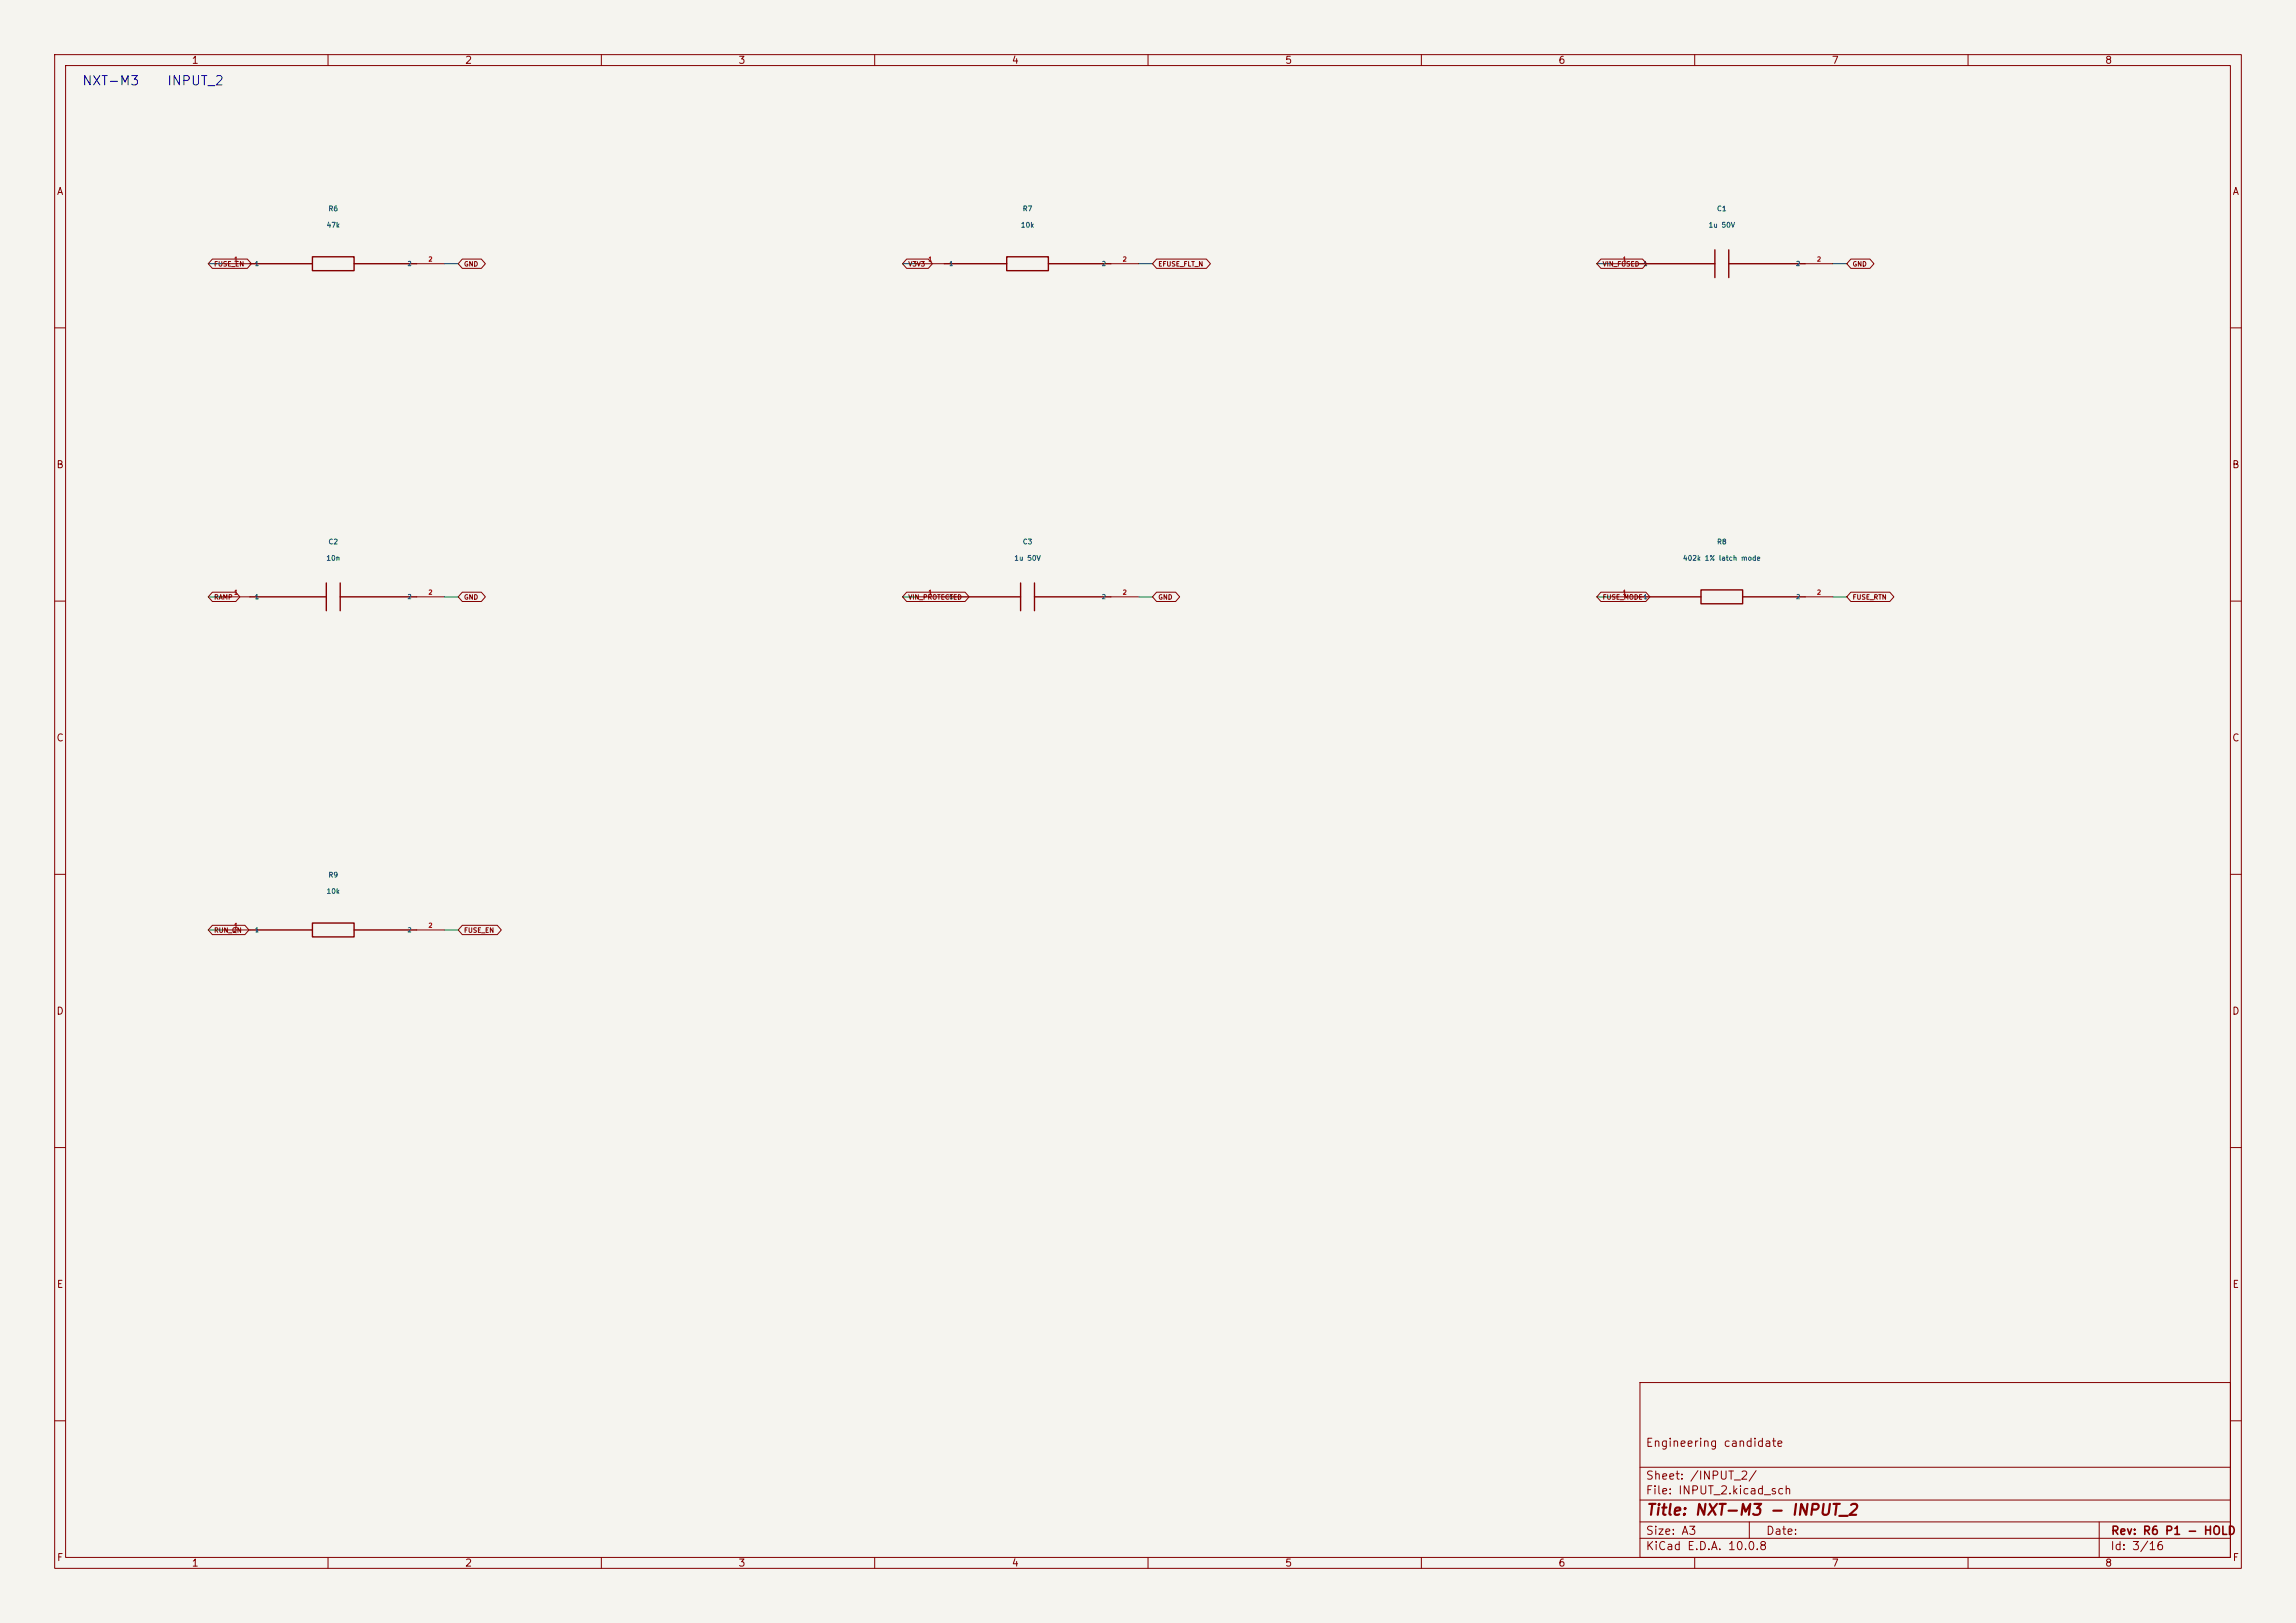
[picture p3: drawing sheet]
<svg xmlns="http://www.w3.org/2000/svg" width="420mm" height="297mm" viewBox="0 0 420 297" stroke-linecap="round" stroke-linejoin="round" font-family="sans-serif">
<defs><g id="words">
<text font-size="2" fill="#840000" x="301" y="277.8">Title: NXT-M3 - INPUT_2</text>
<g font-size="1.7" fill="#0000c2">
<text x="14.9" y="16">NXT-M3</text>
<text x="30.5" y="16">INPUT_2</text>
</g>
<g font-size="1.5" fill="#840000">
<text x="300.9" y="265.1">Engineering candidate</text>
<text x="300.9" y="273.8">File: INPUT_2.kicad_sch</text>
<text x="300.9" y="271.1">Sheet: /INPUT_2/</text>
<text x="300.9" y="281.2">Size: A3</text>
<text x="322.9" y="281.2">Date:</text>
<text x="386" y="281.2">Rev: R6 P1 - HOLD</text>
<text x="300.9" y="284">KiCad E.D.A. 10.0.8</text>
<text x="385.9" y="284">Id: 3/16</text>
</g>
<g font-size="1.3" fill="#840000">
<text x="35" y="12">1</text>
<text x="85" y="12">2</text>
<text x="135" y="12">3</text>
<text x="185" y="12">4</text>
<text x="235" y="12">5</text>
<text x="285" y="12">6</text>
<text x="335" y="12">7</text>
<text x="385" y="12">8</text>
<text x="10.3" y="36">A</text>
<text x="408.3" y="36">A</text>
<text x="10.2" y="86">B</text>
<text x="408.2" y="86">B</text>
<text x="10.2" y="136">C</text>
<text x="408.2" y="136">C</text>
<text x="10.2" y="186">D</text>
<text x="408.2" y="186">D</text>
<text x="10.3" y="236">E</text>
<text x="408.3" y="236">E</text>
<text x="10.3" y="286">F</text>
<text x="35" y="287">1</text>
<text x="85" y="287">2</text>
<text x="135" y="287">3</text>
<text x="185" y="287">4</text>
<text x="235" y="287">5</text>
<text x="285" y="287">6</text>
<text x="335" y="287">7</text>
<text x="385" y="287">8</text>
<text x="408.3" y="286">F</text>
</g>
<g font-size=".9" fill="#006464">
<text x="59.6" y="41.9">47k</text>
<text x="60" y="38.9">R6</text>
<text x="186.6" y="41.9">10k</text>
<text x="187" y="38.9">R7</text>
<text x="312.4" y="41.9">1u 50V</text>
<text x="314" y="38.9">C1</text>
<text x="60" y="99.8">C2</text>
<text x="187" y="99.8">C3</text>
<text x="314" y="99.8">R8</text>
<text x="59.6" y="102.8">10n</text>
<text x="185.4" y="102.8">1u 50V</text>
<text x="307.8" y="102.8">402k 1% latch mode</text>
<text x="60" y="160.8">R9</text>
<text x="59.6" y="163.8">10k</text>
</g>
<g font-size=".9" fill="#840000">
<text x="39.1" y="49">FUSE_EN</text>
<text x="84.8" y="49">GND</text>
<text x="166.1" y="49">V3V3</text>
<text x="211.8" y="49">EFUSE_FLT_N</text>
<text x="293.1" y="49">VIN_FUSED</text>
<text x="338.8" y="49">GND</text>
<text x="39.1" y="109.9">RAMP</text>
<text x="84.8" y="109.9">GND</text>
<text x="166.1" y="109.9">VIN_PROTECTED</text>
<text x="211.8" y="109.9">GND</text>
<text x="293.1" y="109.9">FUSE_MODE1</text>
<text x="338.8" y="109.9">FUSE_RTN</text>
<text x="39.1" y="170.9">RUN_QN</text>
<text x="84.8" y="170.9">FUSE_EN</text>
</g>
<g font-size=".8" fill="#a90000">
<text x="42.7" y="48">1</text>
<text x="78.3" y="48">2</text>
<text x="169.7" y="48">1</text>
<text x="205.3" y="48">2</text>
<text x="296.7" y="48">1</text>
<text x="332.3" y="48">2</text>
<text x="42.7" y="109">1</text>
<text x="78.3" y="109">2</text>
<text x="169.7" y="109">1</text>
<text x="205.3" y="109">2</text>
<text x="296.7" y="109">1</text>
<text x="332.3" y="109">2</text>
<text x="42.7" y="170">1</text>
<text x="78.3" y="170">2</text>
</g>
<g font-size=".8" fill="#006464">
<text x="46.5" y="48.9">1</text>
<text x="74.5" y="48.9">2</text>
<text x="173.5" y="48.9">1</text>
<text x="201.5" y="48.9">2</text>
<text x="300.5" y="48.9">1</text>
<text x="328.5" y="48.9">2</text>
<text x="46.5" y="109.8">1</text>
<text x="74.5" y="109.8">2</text>
<text x="173.5" y="109.8">1</text>
<text x="201.5" y="109.8">2</text>
<text x="328.5" y="109.8">2</text>
<text x="46.5" y="170.8">1</text>
<text x="74.5" y="170.8">2</text>
</g>
</g></defs>
<path d="M0 0h420v297h-420z" fill="#f5f4ef" stroke="#f5f4ef" stroke-width=".18"/>
<g fill="none" stroke="#840000" stroke-width=".18">
<path d="M10 10h400v277h-400zM12 12h396v273h-396zM60 10v2M110 10v2M160 10v2M210 10v2M260 10v2M310 10v2M360 10v2M38.8 47.4h6.4l.8 .9-.8 .8h-6.4l-.7-.8zM40.6 48.3h5.1M76.2 48.3h5.1"/>
<path d="M84.6 47.4h3.4l.8 .9-.8 .8h-3.4l-.8-.8zM165.8 47.4h4l.8 .9-.8 .8h-4l-.7-.8zM167.6 48.3h5.1M203.2 48.3h5.1M211.6 47.4h9.1l.7 .9-.7 .8h-9.1l-.8-.8zM292.8 47.4h7.7l.7 .9-.7 .8h-7.7l-.7-.8zM294.6 48.3h5.1M330.2 48.3h5.1M338.6 47.4h3.4l.8 .9-.8 .8h-3.4l-.8-.8zM10 60h2M408 60h2M10 110h2"/>
<path d="M38.8 108.4h4.3l.8 .8-.8 .9h-4.3l-.7-.9zM40.6 109.2h5.1M76.2 109.2h5.1M84.6 108.4h3.4l.8 .8-.8 .9h-3.4l-.8-.9zM165.8 108.4h10.7l.8 .8-.8 .9h-10.7l-.7-.9zM167.6 109.2h5.1M203.2 109.2h5.1M211.6 108.4h3.4l.8 .8-.8 .9h-3.4l-.8-.9zM292.8 108.4h8.3l.7 .8-.7 .9h-8.3l-.7-.9zM294.6 109.2h5.1M330.2 109.2h5.1M338.6 108.4h7.1l.7 .8-.7 .9h-7.1l-.8-.9z"/>
<path d="M408 110h2M10 160h2M408 160h2M38.8 169.3h6l.7 .9-.7 .8h-6l-.7-.8zM40.6 170.2h5.1M76.2 170.2h5.1M84.6 169.3h6.4l.7 .9-.7 .8h-6.4l-.8-.8zM10 210h2M408 210h2M300 253h108v32h-108zM10 260h2M300 278.5h108"/>
<path d="M300 274.5h108M300 268.5h108M320 278.5v3M384 278.5v6.5M408 260h2M60 285v2M110 285v2M160 285v2M210 285v2M260 285v2M300 281.5h108M310 285v2"/>
<path d="M360 285v2"/>
</g>
<g fill="none" stroke="#840000" stroke-width=".25">
<path d="M45.7 48.3h11.4M57.1 47h7.7v2.5h-7.7zM64.8 48.3h11.4M172.7 48.3h11.4M184.1 47h7.7v2.5h-7.7zM191.8 48.3h11.4M299.7 48.3h14M313.7 45.7v5.1M316.2 48.3h14M316.2 45.7v5.1M45.7 109.2h14M59.7 106.7v5.1"/>
<path d="M62.2 109.2h14M62.2 106.7v5.1M172.7 109.2h14M186.7 106.7v5.1M189.2 109.2h14M189.2 106.7v5.1M299.7 109.2h11.4M311.1 108h7.7v2.5h-7.7zM318.8 109.2h11.4M45.7 170.2h11.4M57.1 168.9h7.7v2.6h-7.7zM64.8 170.2h11.4"/>
</g>
<g fill="none" stroke="#009600" stroke-width=".18">
<path d="M38.1 48.3h2.5M81.3 48.3h2.5M165.1 48.3h2.5M208.3 48.3h2.5M292.1 48.3h2.5M335.3 48.3h2.5M38.1 109.2h2.5M81.3 109.2h2.5M165.1 109.2h2.5M208.3 109.2h2.5M292.1 109.2h2.5M335.3 109.2h2.5"/>
<path d="M38.1 170.2h2.5M81.3 170.2h2.5"/>
</g>
<use href="#words"/>
</svg>
